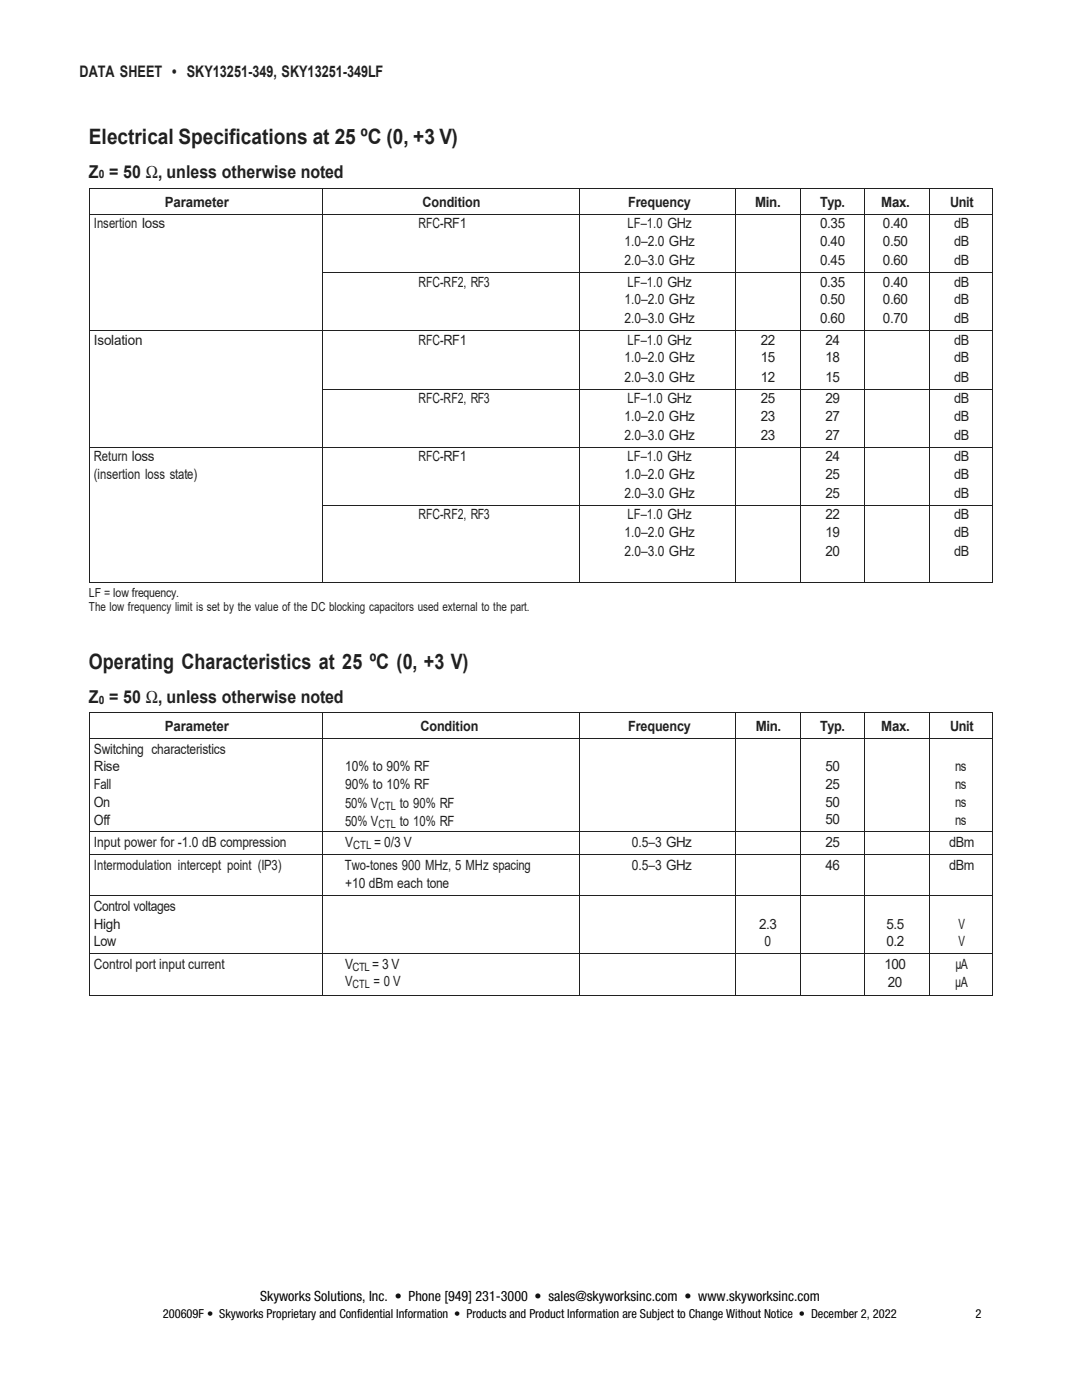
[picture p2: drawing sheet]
<svg xmlns="http://www.w3.org/2000/svg" width="216mm" height="279mm" viewBox="0 0 216 279" stroke-linecap="round" stroke-linejoin="round" font-family="sans-serif">
<defs><g id="words">
<g font-size="4.2" fill="#231f20">
<text x="17.8" y="28.7">Electrical Specifications at 25 ºC (0, +3 V)</text>
<text x="17.8" y="133.5">Operating Characteristics at 25 ºC (0, +3 V)</text>
</g>
<g font-size="3.5" fill="#231f20">
<text x="17.8" y="35.4">Z = 50 Ω, unless otherwise noted</text>
<text x="17.8" y="140.2">Z = 50 Ω, unless otherwise noted</text>
</g>
<text font-size="3.2" fill="#231f20" x="15.9" y="15.3">DATA SHEET • SKY13251-349, SKY13251-349LF</text>
<g font-size="2.8" fill="#231f20">
<text x="32.9" y="41.3">Parameter</text>
<text x="84.3" y="41.3">Condition</text>
<text x="125.3" y="41.3">Frequency</text>
<text x="150.7" y="41.3">Min.</text>
<text x="163.6" y="41.3">Typ.</text>
<text x="175.9" y="41.3">Max.</text>
<text x="189.6" y="41.3">Unit</text>
<text x="18.8" y="45.6">Insertion loss</text>
<text x="83.5" y="45.6">RFC-RF1</text>
<text x="125.2" y="45.6">LF–1.0 GHz</text>
<text x="163.6" y="45.6">0.35</text>
<text x="176.2" y="45.6">0.40</text>
<text x="190.4" y="45.6">dB</text>
<text x="124.6" y="49.1">1.0–2.0 GHz</text>
<text x="124.6" y="52.9">2.0–3.0 GHz</text>
<text x="163.6" y="49.1">0.40</text>
<text x="163.6" y="52.9">0.45</text>
<text x="176.2" y="49.1">0.50</text>
<text x="176.2" y="52.9">0.60</text>
<text x="190.4" y="49.1">dB</text>
<text x="190.4" y="52.9">dB</text>
<text x="83.5" y="57.2">RFC-RF2, RF3</text>
<text x="125.2" y="57.2">LF–1.0 GHz</text>
<text x="163.6" y="57.2">0.35</text>
<text x="176.2" y="57.2">0.40</text>
<text x="190.4" y="57.2">dB</text>
<text x="124.6" y="60.7">1.0–2.0 GHz</text>
<text x="124.6" y="64.5">2.0–3.0 GHz</text>
<text x="163.6" y="60.7">0.50</text>
<text x="163.6" y="64.5">0.60</text>
<text x="176.2" y="60.7">0.60</text>
<text x="176.2" y="64.5">0.70</text>
<text x="190.4" y="60.7">dB</text>
<text x="190.4" y="64.5">dB</text>
<text x="18.8" y="68.8">Isolation</text>
<text x="83.5" y="68.8">RFC-RF1</text>
<text x="125.2" y="68.8">LF–1.0 GHz</text>
<text x="151.8" y="68.8">22</text>
<text x="164.7" y="68.8">24</text>
<text x="190.4" y="68.8">dB</text>
<text x="124.6" y="72.3">1.0–2.0 GHz</text>
<text x="124.6" y="76.1">2.0–3.0 GHz</text>
<text x="151.8" y="72.3">15</text>
<text x="151.8" y="76.1">12</text>
<text x="164.7" y="72.3">18</text>
<text x="164.7" y="76.1">15</text>
<text x="190.4" y="72.3">dB</text>
<text x="190.4" y="76.1">dB</text>
<text x="83.5" y="80.4">RFC-RF2, RF3</text>
<text x="124.6" y="83.9">1.0–2.0 GHz</text>
<text x="125.2" y="80.4">LF–1.0 GHz</text>
<text x="151.8" y="80.4">25</text>
<text x="151.8" y="83.9">23</text>
<text x="164.7" y="80.4">29</text>
<text x="164.7" y="83.9">27</text>
<text x="190.4" y="80.4">dB</text>
<text x="190.4" y="83.9">dB</text>
<text x="124.6" y="87.8">2.0–3.0 GHz</text>
<text x="151.8" y="87.8">23</text>
<text x="164.7" y="87.8">27</text>
<text x="190.4" y="87.8">dB</text>
<text x="18.7" y="92.1">Return loss</text>
<text x="18.7" y="95.6">(insertion loss state)</text>
<text x="83.5" y="92.1">RFC-RF1</text>
<text x="124.6" y="95.6">1.0–2.0 GHz</text>
<text x="125.2" y="92.1">LF–1.0 GHz</text>
<text x="164.7" y="92.1">24</text>
<text x="164.7" y="95.6">25</text>
<text x="190.4" y="92.1">dB</text>
<text x="190.4" y="95.6">dB</text>
<text x="124.6" y="99.4">2.0–3.0 GHz</text>
<text x="164.7" y="99.4">25</text>
<text x="190.4" y="99.4">dB</text>
<text x="83.5" y="103.7">RFC-RF2, RF3</text>
<text x="124.6" y="107.2">1.0–2.0 GHz</text>
<text x="125.2" y="103.7">LF–1.0 GHz</text>
<text x="164.7" y="103.7">22</text>
<text x="164.7" y="107.2">19</text>
<text x="190.4" y="103.7">dB</text>
<text x="190.4" y="107.2">dB</text>
<text x="124.6" y="111">2.0–3.0 GHz</text>
<text x="164.7" y="111">20</text>
<text x="190.4" y="111">dB</text>
<text x="32.9" y="145.8">Parameter</text>
<text x="83.9" y="145.8">Condition</text>
<text x="125.3" y="145.8">Frequency</text>
<text x="150.8" y="145.8">Min.</text>
<text x="163.6" y="145.8">Typ.</text>
<text x="175.9" y="145.8">Max.</text>
<text x="189.6" y="145.8">Unit</text>
<text x="18.8" y="150.4">Switching characteristics</text>
<text x="18.8" y="154">Rise</text>
<text x="68.9" y="153.9">10% to 90% RF</text>
<text x="164.7" y="153.9">50</text>
<text x="190.6" y="153.9">ns</text>
<text x="18.8" y="157.5">Fall</text>
<text x="18.8" y="161">On</text>
<text x="68.9" y="157.5">90% to 10% RF</text>
<text x="68.9" y="161.2">50% V</text>
<text x="79.8" y="161.2">to 90% RF</text>
<text x="164.7" y="157.5">25</text>
<text x="164.7" y="161">50</text>
<text x="190.6" y="157.5">ns</text>
<text x="190.6" y="161">ns</text>
<text x="18.8" y="164.5">Off</text>
<text x="68.9" y="164.8">50% V</text>
<text x="79.8" y="164.8">to 10% RF</text>
<text x="164.7" y="164.5">50</text>
<text x="190.6" y="164.5">ns</text>
<text x="18.8" y="169.1">Input power for -1.0 dB compression</text>
<text x="18.8" y="173.7">Intermodulation intercept point (IP3)</text>
<text x="68.8" y="173.7">Two-tones 900 MHz, 5 MHz spacing</text>
<text x="68.9" y="169.1">V</text>
<text x="74.6" y="169.1">= 0/3 V</text>
<text x="126.1" y="169.1">0.5–3 GHz</text>
<text x="126.1" y="173.7">0.5–3 GHz</text>
<text x="164.7" y="169.1">25</text>
<text x="164.7" y="173.7">46</text>
<text x="189.4" y="169.1">dBm</text>
<text x="189.4" y="173.7">dBm</text>
<text x="68.9" y="177.2">+10 dBm each tone</text>
<text x="18.8" y="181.8">Control voltages</text>
<text x="18.8" y="185.4">High</text>
<text x="151.5" y="185.3">2.3</text>
<text x="176.9" y="185.3">5.5</text>
<text x="191.3" y="185.4">V</text>
<text x="18.8" y="188.8">Low</text>
<text x="152.5" y="188.9">0</text>
<text x="176.9" y="188.9">0.2</text>
<text x="191.3" y="188.9">V</text>
<text x="18.7" y="193.4">Control port input current</text>
<text x="68.9" y="193.4">V</text>
<text x="68.9" y="196.8">V</text>
<text x="74.3" y="193.4">= 3 V</text>
<text x="74.5" y="196.8">= 0 V</text>
<text x="176.5" y="193.4">100</text>
<text x="177.2" y="197">20</text>
<text x="190.6" y="197">µA</text>
<text x="190.6" y="193.4">µA</text>
</g>
<text font-size="2.8" x="51.9" y="259.7">Skyworks Solutions, Inc. • Phone [949] 231-3000 • sales@skyworksinc.com • www.skyworksinc.com</text>
<g font-size="2.5" fill="#231f20">
<text x="17.8" y="119.1">LF = low frequency.</text>
<text x="17.8" y="122">The low frequency limit is set by the value of the DC blocking capacitors used external to the part.</text>
</g>
<g font-size="2.5">
<text x="32.5" y="263">200609F • Skyworks Proprietary and Confidential Information • Products and Product Information are Subject to Change Without Notice • December 2, 2022</text>
<text x="194.7" y="263">2</text>
</g>
<g font-size="2.3" fill="#231f20">
<text x="19.7" y="35.6">0</text>
<text x="19.7" y="140.4">0</text>
<text x="75.5" y="161.6">CTL</text>
<text x="75.5" y="165.2">CTL</text>
<text x="70.5" y="169.5">CTL</text>
<text x="70.4" y="193.8">CTL</text>
<text x="70.4" y="197.1">CTL</text>
</g>
</g></defs>
<path d="M17.8 37.6h.1v.1h-.1z" fill="#231f20"/>
<path d="M17.8 37.7h180.3" fill="none" stroke="#231f20" stroke-width=".2"/>
<path d="M197.9 37.6h.2v.1h-.2z" fill="#231f20"/>
<g fill="none" stroke="#231f20" stroke-width=".2">
<path d="M17.9 37.7v5M64.3 37.7v5M115.6 37.7v5M146.7 37.7v5M159.7 37.7v5M172.6 37.7v5M185.5 37.7v5M198 37.7v5M17.8 42.8h180.3M17.9 42.8v3.7M64.3 42.8v3.7M115.6 42.8v3.7"/>
<path d="M146.7 42.8v3.7M159.7 42.8v3.7M172.6 42.8v3.7M185.5 42.8v3.7M198 42.8v3.7"/>
</g>
<g fill="#231f20">
<path d="M17.8 46.5h.1v.2h-.1z"/>
<path d="M64.2 46.5h.1v.2h-.1z"/>
<path d="M115.5 46.5h.2v.2h-.2z"/>
<path d="M146.6 46.5h.2v.2h-.2z"/>
<path d="M159.6 46.5h.1v.2h-.1z"/>
<path d="M172.5 46.5h.2v.2h-.2z"/>
<path d="M185.4 46.5h.2v.2h-.2z"/>
<path d="M197.9 46.5h.2v.2h-.2z"/>
</g>
<path d="M17.9 46.7v3.3M64.3 46.7v3.3M115.6 46.7v3.3M146.7 46.7v3.3M159.7 46.7v3.3M172.6 46.7v3.3M185.5 46.7v3.3M198 46.7v3.3" fill="none" stroke="#231f20" stroke-width=".2"/>
<g fill="#231f20">
<path d="M17.8 50h.1v.2h-.1z"/>
<path d="M64.2 50h.1v.2h-.1z"/>
<path d="M115.5 50h.2v.2h-.2z"/>
<path d="M146.6 50h.2v.2h-.2z"/>
<path d="M159.6 50h.1v.2h-.1z"/>
<path d="M172.5 50h.2v.2h-.2z"/>
<path d="M185.4 50h.2v.2h-.2z"/>
<path d="M197.9 50h.2v.2h-.2z"/>
</g>
<path d="M17.9 50.2v4.1M64.3 50.2v4.1M115.6 50.2v4.1M146.7 50.2v4.1M159.7 50.2v4.1M172.6 50.2v4.1M185.5 50.2v4.1M198 50.2v4.1" fill="none" stroke="#231f20" stroke-width=".2"/>
<path d="M17.8 54.3h.1v.2h-.1z" fill="#231f20"/>
<path d="M17.9 54.5v3.6M64.2 54.4h133.9M64.3 54.5v3.6M115.6 54.5v3.6M146.7 54.5v3.6M159.7 54.5v3.6M172.6 54.5v3.6M185.5 54.5v3.6M198 54.5v3.6" fill="none" stroke="#231f20" stroke-width=".2"/>
<g fill="#231f20">
<path d="M17.8 58.1h.1v.2h-.1z"/>
<path d="M64.2 58.1h.1v.2h-.1z"/>
<path d="M115.5 58.1h.2v.2h-.2z"/>
<path d="M146.6 58.1h.2v.2h-.2z"/>
<path d="M159.6 58.1h.1v.2h-.1z"/>
<path d="M172.5 58.1h.2v.2h-.2z"/>
<path d="M185.4 58.1h.2v.2h-.2z"/>
<path d="M197.9 58.1h.2v.2h-.2z"/>
</g>
<path d="M17.9 58.3v3.4M64.3 58.3v3.4M115.6 58.3v3.4M146.7 58.3v3.4M159.7 58.3v3.4M172.6 58.3v3.4M185.5 58.3v3.4M198 58.3v3.4" fill="none" stroke="#231f20" stroke-width=".2"/>
<g fill="#231f20">
<path d="M17.8 61.7h.1v.1h-.1z"/>
<path d="M64.2 61.7h.1v.1h-.1z"/>
<path d="M115.5 61.7h.2v.1h-.2z"/>
<path d="M146.6 61.7h.2v.1h-.2z"/>
<path d="M159.6 61.7h.1v.1h-.1z"/>
<path d="M172.5 61.7h.2v.1h-.2z"/>
<path d="M185.4 61.7h.2v.1h-.2z"/>
<path d="M197.9 61.7h.2v.1h-.2z"/>
</g>
<g fill="none" stroke="#231f20" stroke-width=".2">
<path d="M17.8 66h180.3M17.9 61.8v4.1M17.9 66.1v3.6M64.3 61.8v4.1M64.3 66.1v3.6M115.6 61.8v4.1M115.6 66.1v3.6M146.7 61.8v4.1M146.7 66.1v3.6M159.7 61.8v4.1M159.7 66.1v3.6M172.6 61.8v4.1"/>
<path d="M172.6 66.1v3.6M185.5 61.8v4.1M185.5 66.1v3.6M198 61.8v4.1M198 66.1v3.6"/>
</g>
<g fill="#231f20">
<path d="M17.8 69.7h.1v.2h-.1z"/>
<path d="M64.2 69.7h.1v.2h-.1z"/>
<path d="M115.5 69.7h.2v.2h-.2z"/>
<path d="M146.6 69.7h.2v.2h-.2z"/>
<path d="M159.6 69.7h.1v.2h-.1z"/>
<path d="M172.5 69.7h.2v.2h-.2z"/>
<path d="M185.4 69.7h.2v.2h-.2z"/>
<path d="M197.9 69.7h.2v.2h-.2z"/>
</g>
<path d="M17.9 69.9v3.4M64.3 69.9v3.4M115.6 69.9v3.4M146.7 69.9v3.4M159.7 69.9v3.4M172.6 69.9v3.4M185.5 69.9v3.4M198 69.9v3.4" fill="none" stroke="#231f20" stroke-width=".2"/>
<g fill="#231f20">
<path d="M17.8 73.3h.1v.1h-.1z"/>
<path d="M64.2 73.3h.1v.1h-.1z"/>
<path d="M115.5 73.3h.2v.1h-.2z"/>
<path d="M146.6 73.3h.2v.1h-.2z"/>
<path d="M159.6 73.3h.1v.1h-.1z"/>
<path d="M172.5 73.3h.2v.1h-.2z"/>
<path d="M185.4 73.3h.2v.1h-.2z"/>
<path d="M197.9 73.3h.2v.1h-.2z"/>
</g>
<path d="M17.9 73.4v4.2M64.3 73.4v4.2M115.6 73.4v4.2M146.7 73.4v4.2M159.7 73.4v4.2M172.6 73.4v4.2M185.5 73.4v4.2M198 73.4v4.2" fill="none" stroke="#231f20" stroke-width=".2"/>
<path d="M17.8 77.6h.1v.1h-.1z" fill="#231f20"/>
<path d="M17.9 77.7v3.7M64.2 77.6h133.9M64.3 77.7v3.7M115.6 77.7v3.7M146.7 77.7v3.7M159.7 77.7v3.7M172.6 77.7v3.7M185.5 77.7v3.7M198 77.7v3.7" fill="none" stroke="#231f20" stroke-width=".2"/>
<g fill="#231f20">
<path d="M17.8 81.4h.1v.2h-.1z"/>
<path d="M64.2 81.4h.1v.2h-.1z"/>
<path d="M115.5 81.4h.2v.2h-.2z"/>
<path d="M146.6 81.4h.2v.2h-.2z"/>
<path d="M159.6 81.4h.1v.2h-.1z"/>
<path d="M172.5 81.4h.2v.2h-.2z"/>
<path d="M185.4 81.4h.2v.2h-.2z"/>
<path d="M197.9 81.4h.2v.2h-.2z"/>
</g>
<path d="M17.9 81.6v3.3M64.3 81.6v3.3M115.6 81.6v3.3M146.7 81.6v3.3M159.7 81.6v3.3M172.6 81.6v3.3M185.5 81.6v3.3M198 81.6v3.3" fill="none" stroke="#231f20" stroke-width=".2"/>
<g fill="#231f20">
<path d="M17.8 84.9h.1v.2h-.1z"/>
<path d="M64.2 84.9h.1v.2h-.1z"/>
<path d="M115.5 84.9h.2v.2h-.2z"/>
<path d="M146.6 84.9h.2v.2h-.2z"/>
<path d="M159.6 84.9h.1v.2h-.1z"/>
<path d="M172.5 84.9h.2v.2h-.2z"/>
<path d="M185.4 84.9h.2v.2h-.2z"/>
<path d="M197.9 84.9h.2v.2h-.2z"/>
</g>
<g fill="none" stroke="#231f20" stroke-width=".2">
<path d="M17.8 89.3h180.3M17.9 85.1v4.1M17.9 89.3v3.7M64.3 85.1v4.1M64.3 89.3v3.7M115.6 85.1v4.1M115.6 89.3v3.7M146.7 85.1v4.1M146.7 89.3v3.7M159.7 85.1v4.1M159.7 89.3v3.7M172.6 85.1v4.1"/>
<path d="M172.6 89.3v3.7M185.5 85.1v4.1M185.5 89.3v3.7M198 85.1v4.1M198 89.3v3.7"/>
</g>
<g fill="#231f20">
<path d="M17.8 93h.1v.2h-.1z"/>
<path d="M64.2 93h.1v.2h-.1z"/>
<path d="M115.5 93h.2v.2h-.2z"/>
<path d="M146.6 93h.2v.2h-.2z"/>
<path d="M159.6 93h.1v.2h-.1z"/>
<path d="M172.5 93h.2v.2h-.2z"/>
<path d="M185.4 93h.2v.2h-.2z"/>
<path d="M197.9 93h.2v.2h-.2z"/>
</g>
<path d="M17.9 93.2v3.3M64.3 93.2v3.3M115.6 93.2v3.3M146.7 93.2v3.3M159.7 93.2v3.3M172.6 93.2v3.3M185.5 93.2v3.3M198 93.2v3.3" fill="none" stroke="#231f20" stroke-width=".2"/>
<g fill="#231f20">
<path d="M17.8 96.5h.1v.2h-.1z"/>
<path d="M64.2 96.5h.1v.2h-.1z"/>
<path d="M115.5 96.5h.2v.2h-.2z"/>
<path d="M146.6 96.5h.2v.2h-.2z"/>
<path d="M159.6 96.5h.1v.2h-.1z"/>
<path d="M172.5 96.5h.2v.2h-.2z"/>
<path d="M185.4 96.5h.2v.2h-.2z"/>
<path d="M197.9 96.5h.2v.2h-.2z"/>
</g>
<path d="M17.9 96.7v4.1M64.3 96.7v4.1M115.6 96.7v4.1M146.7 96.7v4.1M159.7 96.7v4.1M172.6 96.7v4.1M185.5 96.7v4.1M198 96.7v4.1" fill="none" stroke="#231f20" stroke-width=".2"/>
<path d="M17.8 100.8h.1v.2h-.1z" fill="#231f20"/>
<path d="M17.9 101v3.6M64.2 100.9h133.9M64.3 101v3.6M115.6 101v3.6M146.7 101v3.6M159.7 101v3.6M172.6 101v3.6M185.5 101v3.6M198 101v3.6" fill="none" stroke="#231f20" stroke-width=".2"/>
<g fill="#231f20">
<path d="M17.8 104.6h.1v.2h-.1z"/>
<path d="M64.2 104.6h.1v.2h-.1z"/>
<path d="M115.5 104.6h.2v.2h-.2z"/>
<path d="M146.6 104.6h.2v.2h-.2z"/>
<path d="M159.6 104.6h.1v.2h-.1z"/>
<path d="M172.5 104.6h.2v.2h-.2z"/>
<path d="M185.4 104.6h.2v.2h-.2z"/>
<path d="M197.9 104.6h.2v.2h-.2z"/>
</g>
<path d="M17.9 104.8v3.4M64.3 104.8v3.4M115.6 104.8v3.4M146.7 104.8v3.4M159.7 104.8v3.4M172.6 104.8v3.4M185.5 104.8v3.4M198 104.8v3.4" fill="none" stroke="#231f20" stroke-width=".2"/>
<g fill="#231f20">
<path d="M17.8 108.2h.1v.1h-.1z"/>
<path d="M64.2 108.2h.1v.1h-.1z"/>
<path d="M115.5 108.2h.2v.1h-.2z"/>
<path d="M146.6 108.2h.2v.1h-.2z"/>
<path d="M159.6 108.2h.1v.1h-.1z"/>
<path d="M172.5 108.2h.2v.1h-.2z"/>
<path d="M185.4 108.2h.2v.1h-.2z"/>
<path d="M197.9 108.2h.2v.1h-.2z"/>
</g>
<g fill="none" stroke="#231f20" stroke-width=".2">
<path d="M17.8 116.2h46.4M17.9 108.3v8M64.3 108.3v8M64.3 116.2h51.2M115.6 108.3v8M115.7 116.2h30.9M146.7 108.3v8M146.8 116.2h12.8M159.7 108.3v8M159.7 116.2h12.8M172.6 108.3v8M172.7 116.2h12.7"/>
<path d="M185.5 108.3v8M185.6 116.2h12.3M198 108.3v8"/>
</g>
<g fill="#231f20">
<path d="M197.9 116.1h.2v.2h-.2z"/>
<path d="M17.8 142.1h.1v.2h-.1z"/>
</g>
<path d="M17.8 142.2h180.3" fill="none" stroke="#231f20" stroke-width=".2"/>
<path d="M197.9 142.1h.2v.2h-.2z" fill="#231f20"/>
<g fill="none" stroke="#231f20" stroke-width=".2">
<path d="M17.8 147.3h180.3M17.9 142.3v4.9M17.9 147.4v18.5M64.3 142.3v4.9M64.3 147.4v18.5M115.6 142.3v4.9M115.6 147.4v18.5M146.7 142.3v4.9M146.7 147.4v18.5M159.7 142.3v4.9M159.7 147.4v18.5M172.6 142.3v4.9"/>
<path d="M172.6 147.4v18.5M185.5 142.3v4.9M185.5 147.4v18.5M198 142.3v4.9M198 147.4v18.5M17.8 166h180.3M17.8 170.6h180.3M17.8 178.7h180.3M17.9 166.1v4.4M17.9 170.7v7.9M17.9 178.8v11.5M64.3 166.1v4.4"/>
<path d="M64.3 170.7v7.9M64.3 178.8v11.5M115.6 166.1v4.4M115.6 170.7v7.9M115.6 178.8v11.5M146.7 166.1v4.4M146.7 170.7v7.9M146.7 178.8v11.5M159.7 166.1v4.4M159.7 170.7v7.9M159.7 178.8v11.5M172.6 166.1v4.4"/>
<path d="M172.6 170.7v7.9M172.6 178.8v11.5M185.5 166.1v4.4M185.5 170.7v7.9M185.5 178.8v11.5M198 166.1v4.4M198 170.7v7.9M198 178.8v11.5M17.8 190.4h180.3M17.8 198.7h46.4M17.9 190.4v8.4M64.3 190.4v8.4"/>
<path d="M64.3 198.7h51.2M115.6 190.4v8.4M115.7 198.7h30.9M146.7 190.4v8.4M146.8 198.7h12.8M159.7 190.4v8.4M159.7 198.7h12.8M172.6 190.4v8.4M172.7 198.7h12.7M185.5 190.4v8.4M185.6 198.7h12.3M198 190.4v8.4"/>
</g>
<path d="M197.9 198.6h.2v.2h-.2z" fill="#231f20"/>
<use href="#words"/>
</svg>
